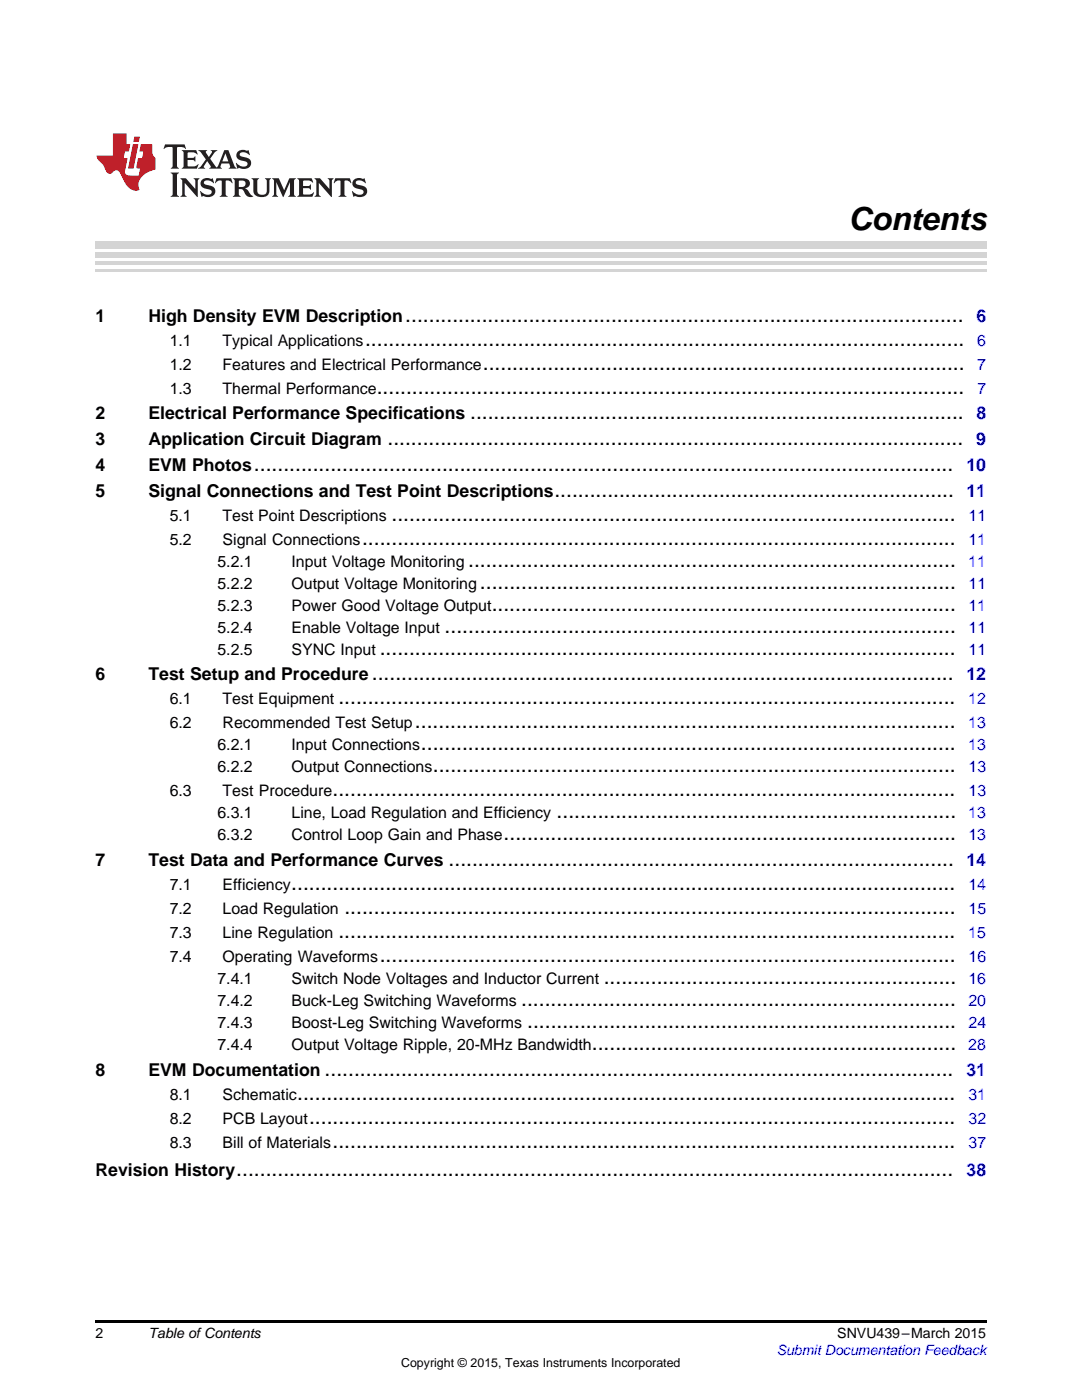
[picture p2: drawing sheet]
<svg xmlns="http://www.w3.org/2000/svg" width="216mm" height="279mm" viewBox="0 0 216 279" stroke-linecap="round" stroke-linejoin="round" font-family="sans-serif">
<defs><g id="words">
<text font-size="6.3" x="169.3" y="46">Contents</text>
<g font-size="4.2">
<text x="80.9" y="64.2">...............................................................................................</text>
<text x="72.8" y="69">......................................................................................................</text>
<text x="96.3" y="73.8">..................................................................................</text>
<text x="75.2" y="78.6">....................................................................................................</text>
<text x="93.8" y="83.7">....................................................................................</text>
<text x="77.3" y="88.9">..................................................................................................</text>
<text x="50.7" y="94">.......................................................................................................................</text>
<text x="110.6" y="99.2">....................................................................</text>
<text x="78.1" y="104">................................................................................................</text>
<text x="72.3" y="108.8">.....................................................................................................</text>
<text x="93.4" y="113.1">...................................................................................</text>
<text x="95.8" y="117.5">.................................................................................</text>
<text x="98.1" y="121.9">...............................................................................</text>
<text x="75.8" y="130.6">..................................................................................................</text>
<text x="88.7" y="126.3">.......................................................................................</text>
<text x="74.2" y="135.8">...................................................................................................</text>
<text x="67.5" y="140.6">.........................................................................................................</text>
<text x="82.8" y="145.4">............................................................................................</text>
<text x="84" y="149.8">...........................................................................................</text>
<text x="86.4" y="154.1">.........................................................................................</text>
<text x="66.4" y="158.9">..........................................................................................................</text>
<text x="100.5" y="167.7">.............................................................................</text>
<text x="111.1" y="163.3">....................................................................</text>
<text x="89.5" y="172.8">......................................................................................</text>
<text x="58.1" y="177.6">.................................................................................................................</text>
<text x="68.7" y="182.4">........................................................................................................</text>
<text x="67.5" y="187.2">.........................................................................................................</text>
<text x="75.8" y="192">..................................................................................................</text>
<text x="120.5" y="196.4">............................................................</text>
<text x="104" y="200.8">..........................................................................</text>
<text x="105.2" y="205.1">.........................................................................</text>
<text x="118.1" y="209.5">..............................................................</text>
<text x="64.8" y="214.7">...........................................................................................................</text>
<text x="59.3" y="219.5">................................................................................................................</text>
<text x="61.7" y="224.3">..............................................................................................................</text>
<text x="66.4" y="229.1">..........................................................................................................</text>
<text x="47.2" y="234.6">..........................................................................................................................</text>
</g>
<g font-size="3.5">
<text x="19" y="64.2">1</text>
<text x="29.6" y="64.2">High Density EVM Description</text>
<text x="19" y="83.7">2</text>
<text x="29.6" y="83.7">Electrical Performance Specifications</text>
<text x="19" y="88.9">3</text>
<text x="29.6" y="88.9">Application Circuit Diagram</text>
<text x="19" y="94">4</text>
<text x="29.6" y="94">EVM Photos</text>
<text x="19" y="99.2">5</text>
<text x="29.6" y="99.2">Signal Connections and Test Point Descriptions</text>
<text x="19" y="135.8">6</text>
<text x="29.6" y="135.8">Test Setup and Procedure</text>
<text x="19" y="172.8">7</text>
<text x="29.6" y="172.8">Test Data and Performance Curves</text>
<text x="19" y="214.7">8</text>
<text x="29.6" y="214.7">EVM Documentation</text>
<text x="19" y="234.6">Revision History</text>
</g>
<g font-size="3.5" fill="#00f">
<text x="194.8" y="64.2">6</text>
<text x="194.8" y="83.7">8</text>
<text x="194.8" y="88.9">9</text>
<text x="192.8" y="94">10</text>
<text x="192.8" y="99.2">11</text>
<text x="192.8" y="135.8">12</text>
<text x="192.8" y="172.8">14</text>
<text x="192.8" y="214.7">31</text>
<text x="192.9" y="234.6">38</text>
</g>
<g font-size="3.2">
<text x="33.9" y="69">1.1</text>
<text x="44.4" y="69">Typical Applications</text>
<text x="33.9" y="73.8">1.2</text>
<text x="44.4" y="73.8">Features and Electrical Performance</text>
<text x="33.9" y="78.6">1.3</text>
<text x="44.4" y="78.6">Thermal Performance</text>
<text x="33.9" y="104">5.1</text>
<text x="44.4" y="104">Test Point Descriptions</text>
<text x="33.9" y="108.8">5.2</text>
<text x="43.4" y="113.1">5.2.1</text>
<text x="44.4" y="108.8">Signal Connections</text>
<text x="58.2" y="113.1">Input Voltage Monitoring</text>
<text x="43.4" y="117.5">5.2.2</text>
<text x="58.2" y="117.5">Output Voltage Monitoring</text>
<text x="43.4" y="121.9">5.2.3</text>
<text x="58.2" y="121.9">Power Good Voltage Output</text>
<text x="43.4" y="126.3">5.2.4</text>
<text x="43.4" y="130.6">5.2.5</text>
<text x="58.2" y="126.3">Enable Voltage Input</text>
<text x="58.2" y="130.6">SYNC Input</text>
<text x="33.9" y="140.6">6.1</text>
<text x="44.4" y="140.6">Test Equipment</text>
<text x="33.9" y="145.4">6.2</text>
<text x="43.4" y="149.8">6.2.1</text>
<text x="44.4" y="145.4">Recommended Test Setup</text>
<text x="58.2" y="149.8">Input Connections</text>
<text x="43.4" y="154.1">6.2.2</text>
<text x="58.2" y="154.1">Output Connections</text>
<text x="33.9" y="158.9">6.3</text>
<text x="44.4" y="158.9">Test Procedure</text>
<text x="43.4" y="163.3">6.3.1</text>
<text x="43.4" y="167.7">6.3.2</text>
<text x="58.2" y="163.3">Line, Load Regulation and Efficiency</text>
<text x="58.2" y="167.7">Control Loop Gain and Phase</text>
<text x="33.9" y="177.6">7.1</text>
<text x="44.4" y="177.6">Efficiency</text>
<text x="33.9" y="182.4">7.2</text>
<text x="44.4" y="182.4">Load Regulation</text>
<text x="33.9" y="187.2">7.3</text>
<text x="44.4" y="187.2">Line Regulation</text>
<text x="33.9" y="192">7.4</text>
<text x="43.4" y="196.4">7.4.1</text>
<text x="44.4" y="192">Operating Waveforms</text>
<text x="58.2" y="196.4">Switch Node Voltages and Inductor Current</text>
<text x="43.4" y="200.8">7.4.2</text>
<text x="58.2" y="200.8">Buck-Leg Switching Waveforms</text>
<text x="43.4" y="205.1">7.4.3</text>
<text x="43.4" y="209.5">7.4.4</text>
<text x="58.2" y="205.1">Boost-Leg Switching Waveforms</text>
<text x="58.2" y="209.5">Output Voltage Ripple, 20-MHz Bandwidth</text>
<text x="33.9" y="219.5">8.1</text>
<text x="44.4" y="219.5">Schematic</text>
<text x="33.9" y="224.3">8.2</text>
<text x="44.4" y="224.3">PCB Layout</text>
<text x="33.9" y="229.1">8.3</text>
<text x="44.4" y="229.1">Bill of Materials</text>
</g>
<g font-size="3.2" fill="#00f">
<text x="195" y="69">6</text>
<text x="195" y="73.8">7</text>
<text x="195" y="78.6">7</text>
<text x="193.3" y="104">11</text>
<text x="193.2" y="113.1">11</text>
<text x="193.2" y="108.8">11</text>
<text x="193.3" y="117.5">11</text>
<text x="193.2" y="121.9">11</text>
<text x="193.3" y="126.3">11</text>
<text x="193.3" y="130.6">11</text>
<text x="193.2" y="140.6">12</text>
<text x="193.2" y="149.8">13</text>
<text x="193.2" y="145.4">13</text>
<text x="193.3" y="154.1">13</text>
<text x="193.3" y="158.9">13</text>
<text x="193.2" y="163.3">13</text>
<text x="193.2" y="167.7">13</text>
<text x="193.2" y="177.6">14</text>
<text x="193.3" y="182.4">15</text>
<text x="193.2" y="187.2">15</text>
<text x="193.2" y="196.4">16</text>
<text x="193.3" y="192">16</text>
<text x="193.2" y="200.8">20</text>
<text x="193.2" y="209.5">28</text>
<text x="193.3" y="205.1">24</text>
<text x="193.2" y="219.5">31</text>
<text x="193.3" y="224.3">32</text>
<text x="193.3" y="229.1">37</text>
</g>
<g font-size="2.8">
<text x="19" y="267">2</text>
<text x="29.6" y="267.1">Table ofContents</text>
<text x="167.1" y="267.1">SNVU439–March 2015</text>
</g>
<text font-size="2.8" fill="#00f" x="155" y="270.4">Submit Documentation Feedback</text>
<text font-size="2.5" x="80" y="272.7">Copyright © 2015, Texas Instruments Incorporated</text>
</g></defs>
<path d="M19 263.5h177.8v.6h-177.8z" fill="#000"/>
<path d="M19 54h177.8" fill="none" stroke="#d4d4d4" stroke-width=".42"/>
<g fill="#d4d4d4">
<path d="M19 52.1h177.8v.7h-177.8z"/>
<path d="M19 50.3h177.8v1.1h-177.8z"/>
<path d="M19 48.2h177.8v1.4h-177.8z"/>
</g>
<path d="M32.9 28.8l-.3 .9 .1 .1a1.64 1.64 0 0 1 1.7-.4l.1 3.7-.4 .6h1.6l-.4-.6v-3.5v-.2l.4-.1a1.36 1.36 0 0 1 1.3 .5l.1-.1-.3-.9zM36.3 30l.3 .3v.3v2.5v.2l-.3 .4h3l.3-.9-.1-.1a1.87 1.87 0 0 1-2 .4l-.1-1.2 1.2 .1 .4 .2v-1l-.4 .3h-1.2l.1-1 .2-.1a1.66 1.66 0 0 1 1.7 .5l.1-.1-.3-.8zM39.6 30l1.5 1.8-.9 1.3-.7 .6h1.4l-.3-.4 .7-1.2 .8 1.2-.3 .4h2.5l-.3-.4 .2-.7h1.5l.2 .7-.3 .4h1.6l-.4-.6-1.2-3.1h-.8l-1.2 2.9-.4 .5-1.3-1.7 .9-1.2 .6-.5h-1.4l.3 .3-.6 1-.6-1 .2-.3zM45 30.6l.6 1.6h-1.2zM47.4 30.3a1.04 1.04 0 0 0-.2 1.1 1.04 1.04 0 0 0 1 .6l1 .3a.5 .5 0 0 1 .2 .5 .5 .5 0 0 1-.5 .4 1.76 1.76 0 0 1-1.7-.7l-.1 .1 .3 1.1 .2-.2a2.54 2.54 0 0 0 2.2-.2 1.12 1.12 0 0 0 .2-1.2 1.12 1.12 0 0 0-1-.7l-1-.2a.4 .4 0 0 1-.2-.5 .4 .4 0 0 1 .4-.3 1.6 1.6 0 0 1 1.6 .6l.1-.1-.3-.9-.3 .1-.2-.1a1.62 1.62 0 0 0-1.7 .3zM34.1 34.4l.3 .4 .1 .2v3.7l-.1 .2-.3 .4h1.6l-.3-.4-.1-.2v-3.7l.1-.2 .3-.4zM36 35.6l.4 .6v2.5l-.1 .2-.3 .4h1.2l-.3-.6v-2.2l2.6 2.8v-3.1l.3-.6h-1.2l.3 .3 .1 1.8-1.9-2.1zM40.3 35.9a1.04 1.04 0 0 0-.2 1.1 1.04 1.04 0 0 0 .9 .7l1 .2a.5 .5 0 0 1 .2 .5 .5 .5 0 0 1-.4 .4 1.76 1.76 0 0 1-1.8-.7l-.1 .1 .3 1.1 .2-.1a2.55 2.55 0 0 0 2.3-.3 1.12 1.12 0 0 0 .2-1.2 1.12 1.12 0 0 0-1-.7l-1-.2a.41 .41 0 0 1-.2-.5 .41 .41 0 0 1 .4-.3 1.6 1.6 0 0 1 1.5 .6l.1-.1-.3-.9-.2 .1-.2-.1a1.64 1.64 0 0 0-1.7 .3zM43.2 35.6l-.3 .9 .1 .1a.95 .95 0 0 1 1.2-.5v2.6v.2l-.4 .4h1.6l-.3-.4-.1-.2v-2.4l.3-.3a1.02 1.02 0 0 1 1 .6l.1-.1-.3-.9zM46.5 35.6l.3 .3v.3v2.5v.2l-.3 .4h1.5l-.3-.4-.1-1.2a.9 .9 0 0 1 1.2 .8 1.07 1.07 0 0 0 1.7 .6 1.97 1.97 0 0 1-1.1-1.2l-.5-.3a.98 .98 0 0 0 1-1 .98 .98 0 0 0-1-1zM47.7 36.1l.2-.1a.81 .81 0 0 1 1.1 .6 .64 .64 0 0 1-.7 .7h-.7zM50.2 35.6l.3 .3 .1 .3v1.9a1.59 1.59 0 0 0 2.1 1.2 1.15 1.15 0 0 0 1.1-1.3v-2.1l.3-.3h-1.2l.3 .6v1.8a.97 .97 0 0 1-.7 .9 .97 .97 0 0 1-1.1-.5l-.1-2.2 .1-.3 .3-.3zM54.3 35.6l.3 .3 .1 .3v2.5l-.4 .6h1.2l-.4-.6v-2.4l1.4 3 1.4-3v2.4l-.4 .6h1.5l-.3-.4v-.2v-2.5v-.3l.3-.3h-1.3l-1 2.4-1.1-2.4zM59.3 35.6l.3 .3 .1 .3v2.5l-.1 .2-.3 .4h3l.4-.9-.1-.1a1.88 1.88 0 0 1-2.1 .5v-1.2h1.2l.3 .3v-1.1l-.3 .3h-1.2v-1l.3-.1a1.66 1.66 0 0 1 1.6 .5l.1-.1-.3-.8zM62.8 35.6l.3 .6v2.5v.2l-.3 .4h1.2l-.4-.6v-2.2l2.6 2.8v-3.1l.3-.6h-1.1l.3 .3v1.8l-1.8-2.1zM66.9 35.6l-.3 .9 .1 .1a.95 .95 0 0 1 1.2-.5v2.6v.2l-.4 .4h1.6l-.3-.4-.1-.2v-2.4l.3-.3a1.02 1.02 0 0 1 1 .6l.1-.1-.3-.9zM70.6 35.9a1.04 1.04 0 0 0-.2 1.1 1.04 1.04 0 0 0 .9 .7l1 .2a.5 .5 0 0 1 .2 .5 .5 .5 0 0 1-.4 .4 1.75 1.75 0 0 1-1.8-.7l-.1 .1 .3 1.1 .2-.1a2.56 2.56 0 0 0 2.3-.3 1.12 1.12 0 0 0 .2-1.2 1.12 1.12 0 0 0-1-.7l-1-.2a.4 .4 0 0 1-.2-.5 .4 .4 0 0 1 .4-.3 1.6 1.6 0 0 1 1.5 .6l.1-.1-.3-.9-.2 .1-.2-.1a1.64 1.64 0 0 0-1.7 .3z" fill="#231f20"/>
<path d="M22.5 26.6v4.4h-3.2a2.57 2.57 0 0 0 1.2 1.8l.4 .7a1.22 1.22 0 0 0 1.3 1.1l.2-.1a.9 .9 0 0 1 1-.5 .9 .9 0 0 1 .7 .8l.5 1.1a2.58 2.58 0 0 0 3.3 2 2.35 2.35 0 0 1 .9-3.1l1.1-.6 1.1-.4v-2.3a1.45 1.45 0 0 1-.6-1.3v-1.4h-2.3l-.3 1.4h.8l-.2 1.4h-.9l-.3 1.5 .1 .5h.7l-.3 1.4h-1.1a1.52 1.52 0 0 1-1.7-.6l.6-2.8h-.8l.2-1.4h.8l.3-1.4h-.7v-2.2zM26.5 28.8l-1 4.8h1.2l.9-4.8zM26.8 27.3l-.2 1h1.1l.2-1z" fill="#ee1d23"/>
<use href="#words"/>
</svg>
